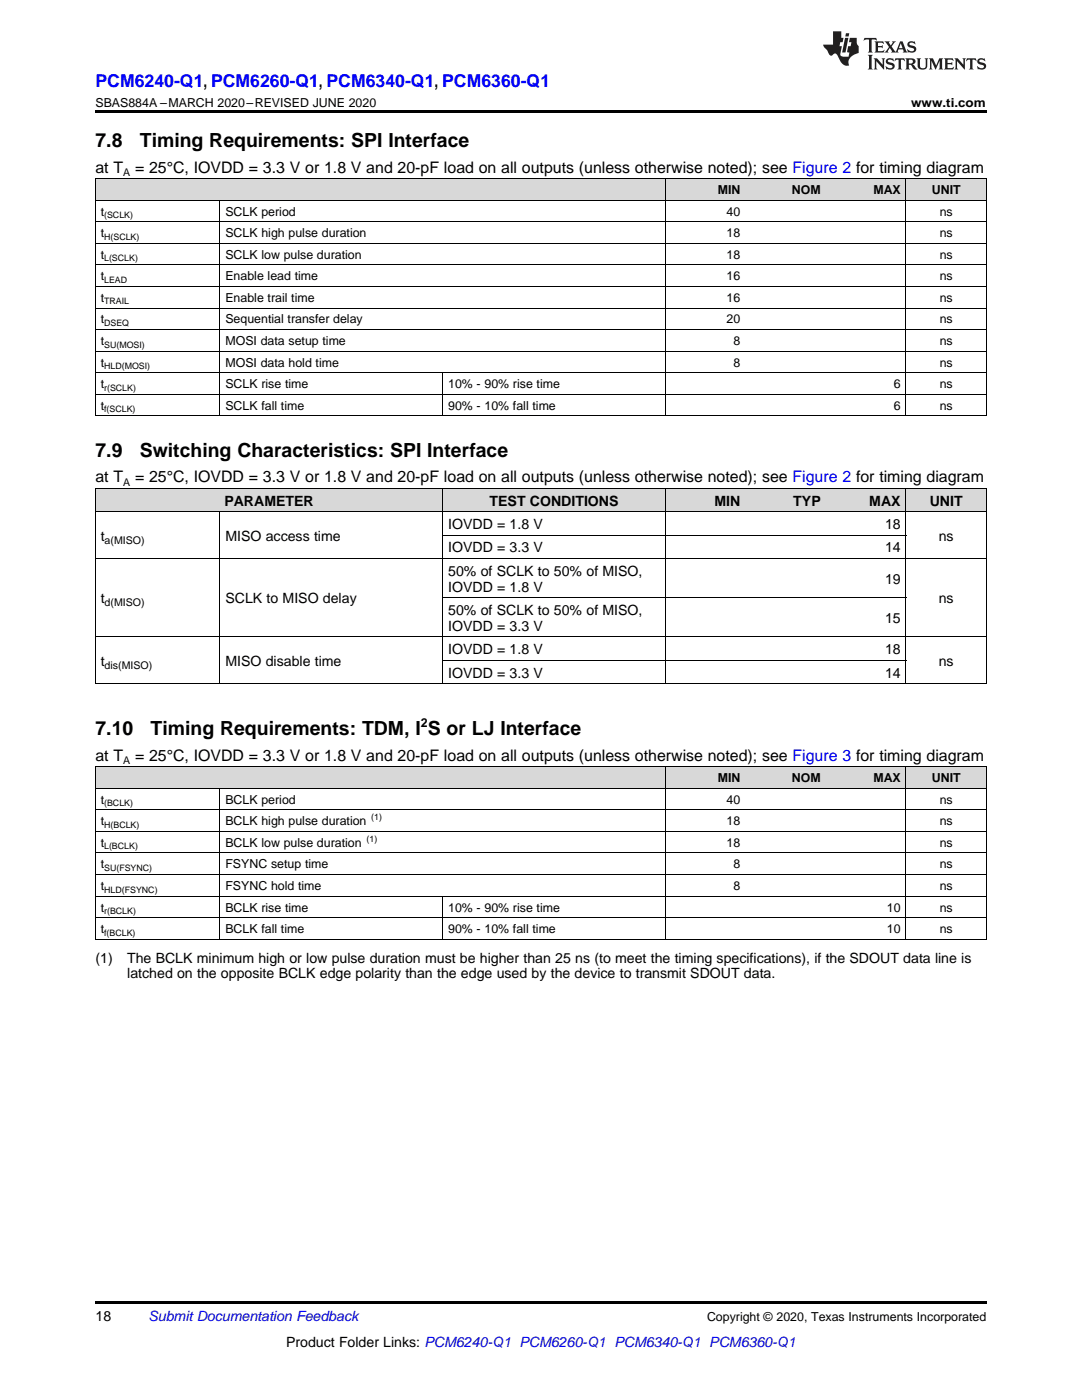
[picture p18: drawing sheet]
<svg xmlns="http://www.w3.org/2000/svg" width="216mm" height="279mm" viewBox="0 0 216 279" stroke-linecap="round" stroke-linejoin="round" font-family="sans-serif">
<defs><g id="words">
<g font-size="3.9">
<text x="19" y="29.3">7.8</text>
<text x="27.9" y="29.3">Timing Requirements: SPI Interface</text>
<text x="19" y="91.1">7.9</text>
<text x="27.9" y="91.1">Switching Characteristics: SPI Interface</text>
<text x="19" y="146.6">7.10</text>
<text x="30.1" y="146.6">Timing Requirements: TDM, I S or LJ Interface</text>
</g>
<text font-size="3.5" fill="#00f" x="19" y="17.3">PCM6240-Q1, PCM6260-Q1, PCM6340-Q1, PCM6360-Q1</text>
<g font-size="3.2">
<text x="19" y="34.4">at T</text>
<text x="27" y="34.4">= 25°C, IOVDD = 3.3 V or 1.8 V and 20-pF load on all outputs (unless otherwise noted); see Figure 2 for timing diagram</text>
<text x="19" y="96.3">at T</text>
<text x="27" y="96.3">= 25°C, IOVDD = 3.3 V or 1.8 V and 20-pF load on all outputs (unless otherwise noted); see Figure 2 for timing diagram</text>
<text x="19" y="151.8">at T</text>
<text x="27" y="151.8">= 25°C, IOVDD = 3.3 V or 1.8 V and 20-pF load on all outputs (unless otherwise noted); see Figure 3 for timing diagram</text>
</g>
<g font-size="2.8">
<text x="44.8" y="100.9">PARAMETER</text>
<text x="97.7" y="100.9">TEST CONDITIONS</text>
<text x="142.6" y="100.9">MIN</text>
<text x="158.3" y="100.9">TYP</text>
<text x="173.5" y="100.9">MAX</text>
<text x="185.5" y="100.9">UNIT</text>
<text x="20.1" y="107.9">t</text>
<text x="45" y="107.9">MISO access time</text>
<text x="89.4" y="105.6">IOVDD = 1.8 V</text>
<text x="176.6" y="105.6">18</text>
<text x="187.3" y="107.9">ns</text>
<text x="89.4" y="110.2">IOVDD = 3.3 V</text>
<text x="176.6" y="110.2">14</text>
<text x="89.4" y="114.9">50% of SCLK to 50% of MISO,</text>
<text x="89.4" y="118.1">IOVDD = 1.8 V</text>
<text x="176.6" y="116.5">19</text>
<text x="20.1" y="120.4">t</text>
<text x="45" y="120.4">SCLK to MISO delay</text>
<text x="89.4" y="122.7">50% of SCLK to 50% of MISO,</text>
<text x="89.4" y="125.9">IOVDD = 3.3 V</text>
<text x="176.6" y="124.3">15</text>
<text x="187.3" y="120.4">ns</text>
<text x="89.4" y="130.6">IOVDD = 1.8 V</text>
<text x="176.6" y="130.6">18</text>
<text x="20.1" y="132.9">t</text>
<text x="45" y="132.9">MISO disable time</text>
<text x="89.4" y="135.2">IOVDD = 3.3 V</text>
<text x="176.6" y="135.2">14</text>
<text x="187.3" y="132.9">ns</text>
<text x="19" y="192.1">(1)</text>
<text x="25.4" y="192.1">The BCLK minimum high or low pulse duration must be higher than 25 ns (to meet the timing specifications), if the SDOUT data line is</text>
<text x="25.4" y="195.3">latched on the opposite BCLK edge polarity than the edge used by the device to transmit SDOUT data.</text>
<text x="19" y="263.6">18</text>
<text x="57.1" y="268.9">Product Folder Links: PCM6240-Q1 PCM6260-Q1 PCM6340-Q1 PCM6360-Q1</text>
</g>
<text font-size="2.8" fill="#0000c8" x="29.6" y="263.6">Submit Documentation Feedback</text>
<g font-size="2.5">
<text x="19" y="21.4">SBAS884A –MARCH 2020–REVISED JUNE 2020</text>
<text x="181.8" y="21.4">www.ti.com</text>
<text x="143.2" y="38.7">MIN</text>
<text x="158" y="38.7">NOM</text>
<text x="174.3" y="38.7">MAX</text>
<text x="185.9" y="38.7">UNIT</text>
<text x="20.1" y="43">t</text>
<text x="20.1" y="47.3">t</text>
<text x="45" y="43">SCLK period</text>
<text x="45" y="47.3">SCLK high pulse duration</text>
<text x="145" y="43">40</text>
<text x="145" y="47.3">18</text>
<text x="187.5" y="43">ns</text>
<text x="187.5" y="47.3">ns</text>
<text x="20.1" y="51.6">t</text>
<text x="45" y="51.6">SCLK low pulse duration</text>
<text x="145" y="51.6">18</text>
<text x="187.5" y="51.6">ns</text>
<text x="20.1" y="56">t</text>
<text x="45" y="56">Enable lead time</text>
<text x="145" y="56">16</text>
<text x="187.5" y="56">ns</text>
<text x="20.1" y="60.3">t</text>
<text x="20.1" y="64.6">t</text>
<text x="45" y="60.3">Enable trail time</text>
<text x="45" y="64.6">Sequential transfer delay</text>
<text x="145" y="60.3">16</text>
<text x="145" y="64.6">20</text>
<text x="187.5" y="60.3">ns</text>
<text x="187.5" y="64.6">ns</text>
<text x="20.1" y="68.9">t</text>
<text x="45" y="68.9">MOSI data setup time</text>
<text x="146.4" y="68.9">8</text>
<text x="187.5" y="68.9">ns</text>
<text x="20.1" y="73.2">t</text>
<text x="20.1" y="77.5">t</text>
<text x="45" y="73.2">MOSI data hold time</text>
<text x="45" y="77.5">SCLK rise time</text>
<text x="89.4" y="77.5">10% - 90% rise time</text>
<text x="146.4" y="73.2">8</text>
<text x="178.4" y="77.5">6</text>
<text x="187.5" y="73.2">ns</text>
<text x="187.5" y="77.5">ns</text>
<text x="20.1" y="81.8">t</text>
<text x="45" y="81.8">SCLK fall time</text>
<text x="89.4" y="81.8">90% - 10% fall time</text>
<text x="178.4" y="81.8">6</text>
<text x="187.5" y="81.8">ns</text>
<text x="84" y="145.1">2</text>
<text x="20.1" y="160.4">t</text>
<text x="45" y="160.4">BCLK period</text>
<text x="143.2" y="156.1">MIN</text>
<text x="145" y="160.4">40</text>
<text x="158" y="156.1">NOM</text>
<text x="174.3" y="156.1">MAX</text>
<text x="185.9" y="156.1">UNIT</text>
<text x="187.5" y="160.4">ns</text>
<text x="20.1" y="164.7">t</text>
<text x="45" y="164.7">BCLK high pulse duration</text>
<text x="145" y="164.7">18</text>
<text x="187.5" y="164.7">ns</text>
<text x="20.1" y="169">t</text>
<text x="20.1" y="173.3">t</text>
<text x="45" y="169">BCLK low pulse duration</text>
<text x="45" y="173.3">FSYNC setup time</text>
<text x="145" y="169">18</text>
<text x="146.4" y="173.3">8</text>
<text x="187.5" y="169">ns</text>
<text x="187.5" y="173.3">ns</text>
<text x="20.1" y="177.6">t</text>
<text x="45" y="177.6">FSYNC hold time</text>
<text x="146.4" y="177.6">8</text>
<text x="187.5" y="177.6">ns</text>
<text x="20.1" y="181.9">t</text>
<text x="45" y="181.9">BCLK rise time</text>
<text x="89.4" y="181.9">10% - 90% rise time</text>
<text x="177" y="181.9">10</text>
<text x="187.5" y="181.9">ns</text>
<text x="20.1" y="186.2">t</text>
<text x="45" y="186.2">BCLK fall time</text>
<text x="89.4" y="186.2">90% - 10% fall time</text>
<text x="177" y="186.2">10</text>
<text x="187.5" y="186.2">ns</text>
<text x="141.1" y="263.6">Copyright © 2020, Texas Instruments Incorporated</text>
</g>
<g font-size="2.1">
<text x="24.6" y="35.1">A</text>
<text x="24.6" y="96.9">A</text>
<text x="20.9" y="108.5">a(MISO)</text>
<text x="20.9" y="121">d(MISO)</text>
<text x="20.9" y="133.5">dis(MISO)</text>
<text x="24.6" y="152.4">A</text>
</g>
<g font-size="1.8">
<text x="20.8" y="43.5">(SCLK)</text>
<text x="20.8" y="47.8">H(SCLK)</text>
<text x="20.8" y="52.1">L(SCLK)</text>
<text x="20.8" y="56.4">LEAD</text>
<text x="20.8" y="60.7">TRAIL</text>
<text x="20.8" y="65.1">DSEQ</text>
<text x="20.8" y="69.4">SU(MOSI)</text>
<text x="20.8" y="73.7">HLD(MOSI)</text>
<text x="20.8" y="78">r(SCLK)</text>
<text x="20.8" y="82.3">f(SCLK)</text>
<text x="20.8" y="160.9">(BCLK)</text>
<text x="20.8" y="165.2">H(BCLK)</text>
<text x="74.1" y="163.7">(1)</text>
<text x="20.8" y="169.5">L(BCLK)</text>
<text x="20.8" y="173.8">SU(FSYNC)</text>
<text x="73.1" y="168">(1)</text>
<text x="20.8" y="178.1">HLD(FSYNC)</text>
<text x="20.8" y="182.4">r(BCLK)</text>
<text x="20.8" y="186.7">f(BCLK)</text>
</g>
</g></defs>
<g fill="#d8d8d8">
<path d="M19 153.1h24.9v4.3h-24.9z"/>
<path d="M43.9 153.1h44.5v4.3h-44.5z"/>
<path d="M88.4 153.1h44.4v4.3h-44.4z"/>
<path d="M132.8 153.1h16v4.3h-16z"/>
<path d="M148.8 153.1h16v4.3h-16z"/>
<path d="M164.8 153.1h16v4.3h-16z"/>
<path d="M180.8 153.1h16v4.3h-16z"/>
<path d="M19 97.5h24.9v4.7h-24.9z"/>
<path d="M43.9 97.5h44.5v4.7h-44.5z"/>
<path d="M88.4 97.5h44.4v4.7h-44.4z"/>
<path d="M132.8 97.5h16v4.7h-16z"/>
<path d="M148.8 97.5h16v4.7h-16z"/>
<path d="M164.8 97.5h16v4.7h-16z"/>
<path d="M180.8 97.5h16v4.7h-16z"/>
<path d="M19 35.7h24.9v4.3h-24.9z"/>
<path d="M43.9 35.7h44.5v4.3h-44.5z"/>
<path d="M88.4 35.7h44.4v4.3h-44.4z"/>
<path d="M132.8 35.7h16v4.3h-16z"/>
<path d="M148.8 35.7h16v4.3h-16z"/>
<path d="M164.8 35.7h16v4.3h-16z"/>
<path d="M180.8 35.7h16v4.3h-16z"/>
</g>
<path d="M19 22h177.8v.5h-177.8zM19 136.5h.2zM88.3 136.5h.1zM132.7 136.5h.1zM148.7 136.5h.1zM164.7 136.5h.1zM180.7 136.5h.1zM196.7 136.5h.1zM19 259.7h177.8v.5h-177.8z" fill="#000"/>
<g fill="none" stroke="#000" stroke-width=".2">
<path d="M19 40h177.8M19 35.6h177.8M19.1 35.7v47.3M132.8 35.7v47.3M180.8 35.7v47.3M196.8 35.7v47.3M19 57.2h177.8M19 52.9h177.8M19 48.6h177.8M19 44.3h177.8M43.9 40v43M19 78.7h177.8"/>
<path d="M19 74.4h177.8M19 70.1h177.8M19 65.8h177.8M19 61.5h177.8M88.3 74.4v8.6M19 97.5h177.8M19 83h177.8M19.1 97.5v39M88.3 97.5v39M132.8 97.5v39M180.8 97.5v39M196.8 97.5v39"/>
<path d="M19 111.5h177.8M19 102.1h177.8M43.9 102.2v34.3M88.4 119.3h92.4M88.4 106.8h92.4M19 136.4h177.8M19 127.1h177.8M88.4 131.8h92.4M19 157.3h177.8M19 153h177.8M19.1 153.1v34.4M43.9 157.4v30.1"/>
<path d="M132.8 153.1v34.4M180.8 153.1v34.4M196.8 153.1v34.4M19 178.8h177.8M19 174.5h177.8M19 170.2h177.8M19 165.9h177.8M19 161.6h177.8M88.3 178.9v8.6M19 187.4h177.8M19 183.1h177.8"/>
</g>
<g fill="#231f20">
<path d="M172.5 7.6l-.1 .5 .4-.2h.6v.1v2.1l-.2 .4h.9l-.2-.4v-2.1l.1-.1h.5l.5 .2-.2-.5zM174.5 8.3l.2 .3v1.5l-.2 .4h1.8l.2-.6a1.04 1.04 0 0 1-1.3 .2v-.7h.6l.3 .2v-.6l-.3 .2h-.6v-.6l.8-.1 .4 .3-.2-.5zM176.5 8.3l.9 1.1-.9 1.1h.8l-.2-.2 .4-.7 .5 .7-.2 .2h1.5l-.2-.2 .2-.4h.9l.1 .4-.2 .2h1l-.3-.3-.7-1.9h-.5l-.9 2-.8-1 .9-1h-.8l.1 .3-.4 .5-.3-.6 .1-.2zM179.7 8.6l.4 1h-.7zM181.3 8.4a.63 .63 0 0 0-.2 .7 .63 .63 0 0 0 .6 .4l.6 .2 .1 .2a.75 .75 0 0 1-.7 .4 .75 .75 0 0 1-.6-.5l.1 .7 .1-.1a1.11 1.11 0 0 0 1.5-.6 1.13 1.13 0 0 0-1.2-.8l-.1-.4a1.04 1.04 0 0 1 1.2 .2l-.2-.5-.2 .1-.4-.2zM173.2 10.9l.2 .4v2.2l-.2 .4h1l-.3-.4v-2.2l.3-.4zM174.3 11.6l.3 .4v1.5l-.3 .4h.8l-.2-.4v-1.3l1.5 1.7v-1.9l.2-.4h-.7l.2 .4v.9l-1.1-1.3zM177 11.8a.62 .62 0 0 0-.2 .7 .62 .62 0 0 0 .6 .4l.6 .1 .1 .3a.76 .76 0 0 1-.7 .3 .76 .76 0 0 1-.7-.4l.2 .7 .1-.1a1.11 1.11 0 0 0 1.5-.6 1.13 1.13 0 0 0-1.2-.8l-.1-.4a1.04 1.04 0 0 1 1.2 .2l-.2-.6-.2 .1-.5-.1zM178.7 11.6l-.2 .6a.61 .61 0 0 1 .8-.3v1.6l-.2 .4h.9l-.2-.4v-1.6a.63 .63 0 0 1 .7 .3l-.1-.6zM180.6 11.6l.3 .4v1.5l-.3 .4h1l-.2-.2-.1-.8 .6 .2a.76 .76 0 0 0 1.2 .7l-1-1a.58 .58 0 0 0 .6-.5 .58 .58 0 0 0-.5-.6zM181.4 11.9h.1a.45 .45 0 0 1 .5 .1 .45 .45 0 0 1 .1 .5l-.8 .2zM182.9 11.6l.2 .2a2.17 2.17 0 0 0 .3 1.9 .99 .99 0 0 0 1.6-.6v-1.1l.2-.4h-.7l.2 .2a1.92 1.92 0 0 1-.2 1.8 .6 .6 0 0 1-.9-.5v-1.1l.2-.4zM185.4 11.6l.2 .4v1.5l-.2 .4h.7l-.2-.4v-1.4l.8 1.8 .8-1.8v1.4l-.2 .4h.9l-.2-.4v-1.5l.2-.4h-.8l-.6 1.5-.6-1.5zM188.4 11.6l.2 .4v1.5l-.2 .4h1.8l.1-.6a1.04 1.04 0 0 1-1.2 .1v-.6h.5l.4 .2v-.6l-.4 .2h-.5v-.7h.8l.3 .3-.1-.6zM190.5 11.6l.2 .4v1.5l-.2 .4h.7l-.2-.4v-1.3l1.5 1.7v-1.9l.2-.4h-.7l.2 .4v.9l-1.1-1.3zM192.9 11.6l-.1 .6a.61 .61 0 0 1 .7-.3l.1 1.6-.3 .4h1l-.3-.4 .1-1.6a.63 .63 0 0 1 .7 .3l-.1-.6zM195.2 11.8a.62 .62 0 0 0-.2 .7 .62 .62 0 0 0 .6 .4l.6 .1 .1 .3a.76 .76 0 0 1-.7 .3 .76 .76 0 0 1-.6-.4l.1 .7 .1-.1a1.11 1.11 0 0 0 1.6-.6 1.13 1.13 0 0 0-1.3-.8l-.1-.4a1.04 1.04 0 0 1 1.2 .2l-.1-.6-.2 .1-.5-.1z"/>
<path d="M166.2 6.3v2.6h-1.9v.4l.8 .9a.91 .91 0 0 0 1 .8 .56 .56 0 0 1 .5-.3 .56 .56 0 0 1 .5 .3l.4 .8a1.53 1.53 0 0 0 1.9 1.2 1.54 1.54 0 0 1 1-2.1l.9-.3v-1.4a1.52 1.52 0 0 1-.4-1.6h-1.3l-.2 .8h.5l-.2 .8h-.5l-.1 1v.2l.4 .1-.2 .8a1.93 1.93 0 0 1-1.6-.3l.3-1.8h-.5l.2-.8h.4l.2-.8h-.4v-1.3zM168.6 7.6l-.6 2.9h.7l.6-2.9zM168.8 6.6l-.1 .7h.6l.2-.7z"/>
</g>
<use href="#words"/>
</svg>
